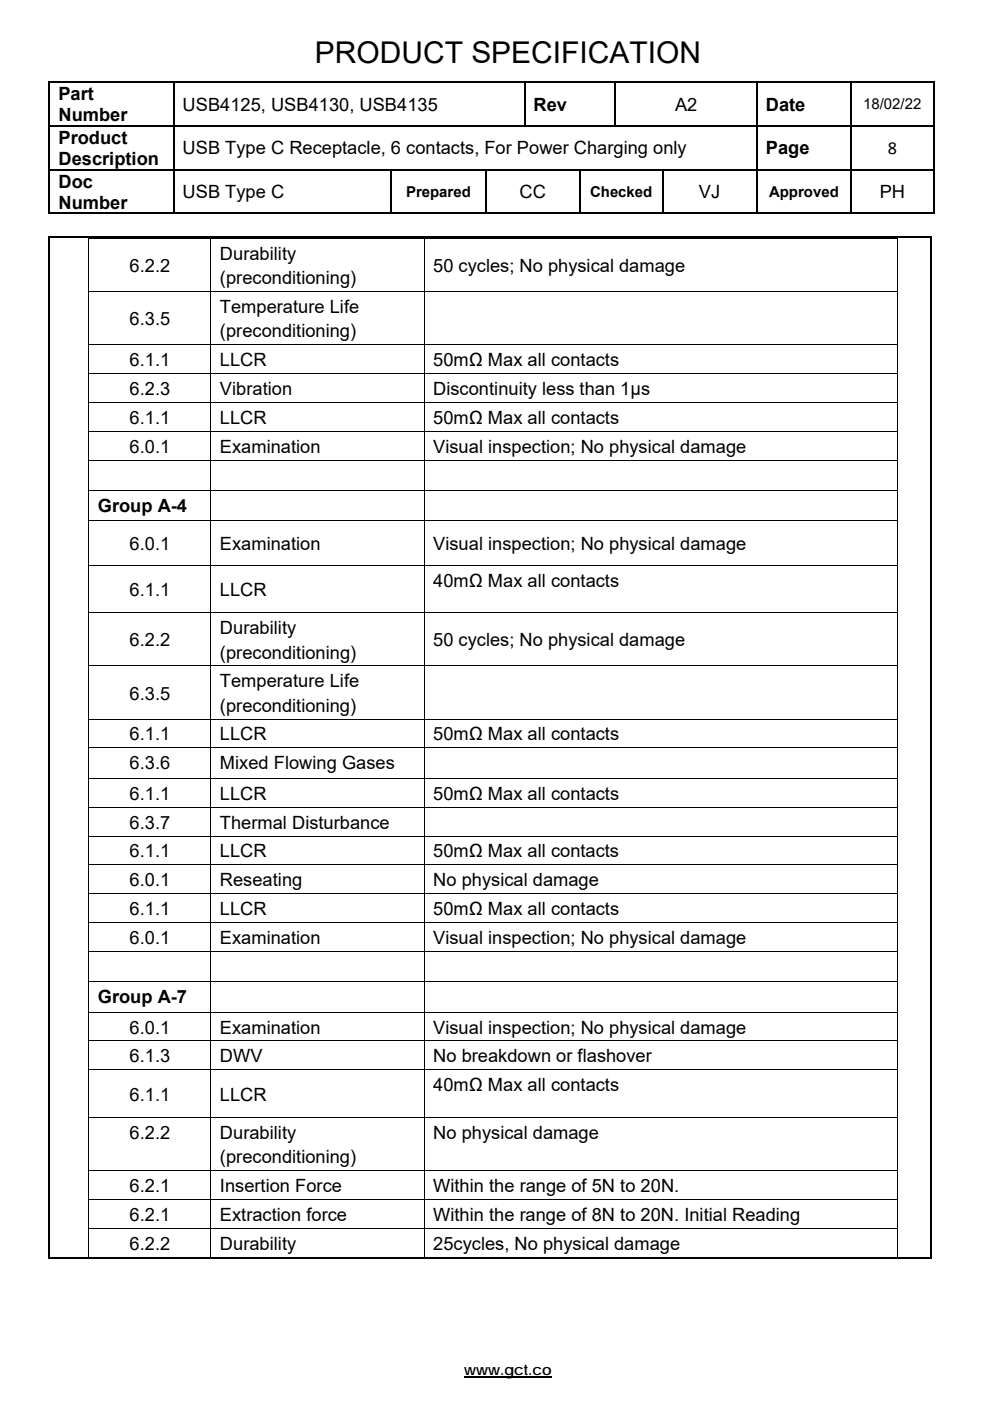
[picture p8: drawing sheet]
<svg xmlns="http://www.w3.org/2000/svg" width="210mm" height="297mm" viewBox="0 0 210 297" stroke-linecap="round" stroke-linejoin="round" font-family="sans-serif">
<defs><g id="words">
<text font-size="6.3" x="66.8" y="13.4">PRODUCT SPECIFICATION</text>
<g font-size="3.9">
<text x="12.4" y="21.2">Part</text>
<text x="38.7" y="23.5">USB4125, USB4130, USB4135</text>
<text x="113.2" y="23.5">Rev</text>
<text x="143.2" y="23.5">A2</text>
<text x="162.4" y="23.5">Date</text>
<text x="12.4" y="25.7">Number</text>
<text x="12.4" y="30.5">Product</text>
<text x="12.4" y="35">Description</text>
<text x="38.7" y="32.7">USB Type C Receptacle, 6 contacts, For Power Charging only</text>
<text x="162.4" y="32.7">Page</text>
<text x="188.3" y="32.7">8</text>
<text x="12.4" y="39.8">Doc</text>
<text x="12.4" y="44.2">Number</text>
<text x="38.7" y="42">USB Type C</text>
<text x="110.2" y="42">CC</text>
<text x="148.3" y="42">VJ</text>
<text x="186.6" y="42">PH</text>
<text x="27.5" y="57.7">6.2.2</text>
<text x="46.7" y="55.1">Durability</text>
<text x="91.9" y="57.7">50 cycles; No physical damage</text>
<text x="46.7" y="60.3">(preconditioning)</text>
<text x="27.5" y="69">6.3.5</text>
<text x="46.7" y="66.4">Temperature Life</text>
<text x="46.7" y="71.5">(preconditioning)</text>
<text x="27.5" y="77.6">6.1.1</text>
<text x="46.7" y="77.6">LLCR</text>
<text x="91.9" y="77.6">50mΩ Max all contacts</text>
<text x="27.5" y="83.8">6.2.3</text>
<text x="46.7" y="83.8">Vibration</text>
<text x="91.9" y="83.8">Discontinuity less than 1µs</text>
<text x="27.5" y="89.9">6.1.1</text>
<text x="46.7" y="89.9">LLCR</text>
<text x="91.9" y="89.9">50mΩ Max all contacts</text>
<text x="27.5" y="96">6.0.1</text>
<text x="46.7" y="96">Examination</text>
<text x="91.9" y="96">Visual inspection; No physical damage</text>
<text x="20.7" y="108.5">Group A-4</text>
<text x="27.5" y="116.6">6.0.1</text>
<text x="46.7" y="116.6">Examination</text>
<text x="91.9" y="116.6">Visual inspection; No physical damage</text>
<text x="91.9" y="124.4">40mΩ Max all contacts</text>
<text x="27.5" y="126.4">6.1.1</text>
<text x="46.7" y="126.4">LLCR</text>
<text x="27.5" y="137.1">6.2.2</text>
<text x="46.7" y="134.5">Durability</text>
<text x="91.9" y="137.1">50 cycles; No physical damage</text>
<text x="46.7" y="139.6">(preconditioning)</text>
<text x="27.5" y="148.3">6.3.5</text>
<text x="46.7" y="145.8">Temperature Life</text>
<text x="46.7" y="150.9">(preconditioning)</text>
<text x="27.5" y="157">6.1.1</text>
<text x="46.7" y="157">LLCR</text>
<text x="91.9" y="157">50mΩ Max all contacts</text>
<text x="27.5" y="163.1">6.3.6</text>
<text x="46.7" y="163.1">Mixed Flowing Gases</text>
<text x="27.5" y="169.5">6.1.1</text>
<text x="46.7" y="169.5">LLCR</text>
<text x="91.9" y="169.5">50mΩ Max all contacts</text>
<text x="27.5" y="175.7">6.3.7</text>
<text x="46.7" y="175.7">Thermal Disturbance</text>
<text x="27.5" y="181.8">6.1.1</text>
<text x="46.7" y="181.8">LLCR</text>
<text x="91.9" y="181.8">50mΩ Max all contacts</text>
<text x="27.5" y="187.9">6.0.1</text>
<text x="46.7" y="187.9">Reseating</text>
<text x="91.9" y="187.9">No physical damage</text>
<text x="27.5" y="194">6.1.1</text>
<text x="46.7" y="194">LLCR</text>
<text x="91.9" y="194">50mΩ Max all contacts</text>
<text x="27.5" y="200.2">6.0.1</text>
<text x="46.7" y="200.2">Examination</text>
<text x="91.9" y="200.2">Visual inspection; No physical damage</text>
<text x="20.7" y="212.7">Group A-7</text>
<text x="27.5" y="219.1">6.0.1</text>
<text x="46.7" y="219.1">Examination</text>
<text x="91.9" y="219.1">Visual inspection; No physical damage</text>
<text x="27.5" y="225.3">6.1.3</text>
<text x="46.7" y="225.3">DWV</text>
<text x="91.9" y="225.3">No breakdown or flashover</text>
<text x="27.5" y="233.4">6.1.1</text>
<text x="46.7" y="233.4">LLCR</text>
<text x="91.9" y="231.4">40mΩ Max all contacts</text>
<text x="27.5" y="241.5">6.2.2</text>
<text x="46.7" y="241.5">Durability</text>
<text x="91.9" y="241.5">No physical damage</text>
<text x="46.7" y="246.6">(preconditioning)</text>
<text x="27.5" y="252.7">6.2.1</text>
<text x="46.7" y="252.7">Insertion Force</text>
<text x="91.9" y="252.7">Within the range of 5N to 20N.</text>
<text x="27.5" y="258.8">6.2.1</text>
<text x="46.7" y="258.8">Extraction force</text>
<text x="91.9" y="258.8">Within the range of 8N to 20N. Initial Reading</text>
<text x="27.5" y="265">6.2.2</text>
<text x="46.7" y="265">Durability</text>
<text x="91.9" y="265">25cycles, No physical damage</text>
</g>
<g font-size="3.2">
<text x="183.1" y="23.2">18/02/22</text>
<text x="86.1" y="41.7">Prepared</text>
<text x="125.2" y="41.7">Checked</text>
<text x="163.1" y="41.7">Approved</text>
<text x="98.5" y="291.5">www.gct.co</text>
</g>
</g></defs>
<g fill="#000">
<path d="M10.3 17.2h.4v.4h-.4zM36.7 17.2h.3v.4h-.3zM111.1 17.2h.3v.4h-.3zM130.4 17.2h.3v.4h-.3zM160.4 17.2h.3v.4h-.3zM180.4 17.2h.3v.4h-.3zM197.9 17.2h.3v.4h-.3zM10.3 26.5h.4v.4h-.4zM10.3 35.8h.4v.4h-.4zM36.7 26.5h.3v.4h-.3zM36.7 35.8h.3v.4h-.3zM82.8 35.8h.4v.4h-.4z"/>
<path d="M102.8 35.8h.4v.4h-.4zM122.9 35.8h.3v.4h-.3zM140.4 35.8h.3v.4h-.3zM160.4 26.5h.3v.4h-.3zM160.4 35.8h.3v.4h-.3zM180.4 26.5h.3v.4h-.3zM180.4 35.8h.3v.4h-.3zM197.9 26.5h.3v.4h-.3zM197.9 35.8h.3v.4h-.3zM10.3 50.1h.4v.4h-.4zM18.8 50.5h.1v1h-.1zM44.7 50.5h.1v1h-.1z"/>
<path d="M89.9 50.5h.2v1h-.2zM190.2 50.5h.2v1h-.2zM190.2 50.5h.2v.2h-.2zM197.3 50.1h.3v.4h-.3zM197.9 45.1h.3v.3h-.3zM18.8 61.8h.1v1h-.1zM18.8 73h.1v1h-.1zM44.7 61.8h.1v1h-.1zM44.7 73h.1v1h-.1zM89.9 61.8h.2v1h-.2zM89.9 73h.2v1h-.2zM190.2 61.8h.2v1h-.2z"/>
<path d="M190.2 73h.2v1h-.2zM18.8 79.1h.1v1h-.1zM18.8 85.2h.1v1h-.1zM18.8 91.4h.1v1h-.1zM18.8 97.5h.1v1h-.1zM44.7 79.1h.1v1h-.1zM44.7 85.2h.1v1h-.1zM44.7 91.4h.1v1h-.1zM44.7 97.5h.1v1h-.1zM89.9 79.1h.2v1h-.2zM89.9 85.2h.2v1h-.2zM89.9 91.4h.2v1h-.2z"/>
<path d="M89.9 97.5h.2v1h-.2zM190.2 79.1h.2v1h-.2zM190.2 85.2h.2v1h-.2zM190.2 91.4h.2v1h-.2zM190.2 97.5h.2v1h-.2zM18.8 103.9h.1v1h-.1zM18.8 110.4h.1v1h-.1zM44.7 103.9h.1v1h-.1zM44.7 110.4h.1v1h-.1zM89.9 103.9h.2v1h-.2zM89.9 110.4h.2v1h-.2zM190.2 103.9h.2v1h-.2z"/>
<path d="M190.2 110.4h.2v1h-.2zM18.8 119.8h.1v1h-.1zM18.8 129.9h.1v1h-.1zM44.7 119.8h.1v1h-.1zM44.7 129.9h.1v1h-.1zM89.9 119.8h.2v1h-.2zM89.9 129.9h.2v1h-.2zM190.2 119.8h.2v1h-.2zM190.2 129.9h.2v1h-.2zM18.8 141.1h.1v1h-.1zM18.8 152.4h.1v1h-.1zM18.8 158.5h.1v1h-.1z"/>
<path d="M44.7 141.1h.1v1h-.1zM44.7 152.4h.1v1h-.1zM44.7 158.5h.1v1h-.1zM89.9 141.1h.2v1h-.2zM89.9 152.4h.2v1h-.2zM89.9 158.5h.2v1h-.2zM190.2 141.1h.2v1h-.2zM190.2 152.4h.2v1h-.2zM190.2 158.5h.2v1h-.2zM18.8 164.9h.1v1h-.1zM18.8 171h.1v1h-.1zM18.8 177.2h.1v1h-.1z"/>
<path d="M44.7 164.9h.1v1h-.1zM44.7 171h.1v1h-.1zM44.7 177.2h.1v1h-.1zM89.9 164.9h.2v1h-.2zM89.9 171h.2v1h-.2zM89.9 177.2h.2v1h-.2zM190.2 164.9h.2v1h-.2zM190.2 171h.2v1h-.2zM190.2 177.2h.2v1h-.2zM18.8 183.3h.1v1h-.1zM18.8 189.4h.1v1h-.1zM18.8 195.5h.1v1h-.1z"/>
<path d="M44.7 183.3h.1v1h-.1zM44.7 189.4h.1v1h-.1zM44.7 195.5h.1v1h-.1zM89.9 183.3h.2v1h-.2zM89.9 189.4h.2v1h-.2zM89.9 195.5h.2v1h-.2zM190.2 183.3h.2v1h-.2zM190.2 189.4h.2v1h-.2zM190.2 195.5h.2v1h-.2zM18.8 201.6h.1v1h-.1zM18.8 208.1h.1v1h-.1zM18.8 214.5h.1v1h-.1z"/>
<path d="M44.7 201.6h.1v1h-.1zM44.7 208.1h.1v1h-.1zM44.7 214.5h.1v1h-.1zM89.9 201.6h.2v1h-.2zM89.9 208.1h.2v1h-.2zM89.9 214.5h.2v1h-.2zM190.2 201.6h.2v1h-.2zM190.2 208.1h.2v1h-.2zM190.2 214.5h.2v1h-.2zM18.8 220.6h.1v1h-.1zM18.8 226.8h.1v1h-.1zM18.8 236.8h.1v1h-.1z"/>
<path d="M44.7 220.6h.1v1h-.1zM44.7 226.8h.1v1h-.1zM44.7 236.8h.1v1h-.1zM89.9 220.6h.2v1h-.2zM89.9 226.8h.2v1h-.2zM89.9 236.8h.2v1h-.2zM190.2 220.6h.2v1h-.2zM190.2 226.8h.2v1h-.2zM190.2 236.8h.2v1h-.2zM18.8 248.1h.1v1h-.1zM18.8 254.2h.1v1h-.1zM44.7 248.1h.1v1h-.1z"/>
<path d="M44.7 254.2h.1v1h-.1zM89.9 248.1h.2v1h-.2zM89.9 254.2h.2v1h-.2zM190.2 248.1h.2v1h-.2zM190.2 254.2h.2v1h-.2zM18.8 260.3h.1v1h-.1zM44.7 260.3h.1v1h-.1zM89.9 260.3h.2v1h-.2zM190.2 260.3h.2v1h-.2zM190.2 266.4h.2v.2h-.2zM197.3 266.6h.3v.4h-.3z"/>
</g>
<g fill="none" stroke="#000" stroke-width=".34">
<path d="M10.3 17.4h26.4M10.5 17.6v8.9M36.8 17.6v8.9M37 17.4h74.1M111.3 17.6v8.9M111.4 17.4h19M130.5 17.6v8.9M130.7 17.4h29.7M160.5 17.6v8.9M160.7 17.4h19.7M180.5 17.6v8.9M180.7 17.4h17.2"/>
<path d="M198 17.6v8.9M10.5 26.9v8.9M10.5 36.2v9.2M10.7 26.7h26M10.7 36h26M36.8 26.9v8.9M36.8 36.2v9.2M37 36h45.8M83 36.2v9.2M83.2 36h19.6M103 36.2v9.2M103.2 36h19.7"/>
<path d="M123 36.2v9.2M123.2 36h17.2M140.5 36.2v9.2M140.7 36h19.7M160.4 26.7h-123.4M160.5 26.9v8.9M160.5 36.2v9.2M160.7 26.7h19.7M160.7 36h19.7M180.5 26.9v8.9M180.5 36.2v9.2M180.7 26.7h17.2"/>
<path d="M180.7 36h17.2M198 26.9v8.9M198 36.2v9.2M10.3 45.3h26.4M10.3 50.3h187M10.5 50.5v216.5M37 45.3h45.8M83.2 45.3h19.6M103.2 45.3h19.7M123.2 45.3h17.2M140.7 45.3h19.7M160.7 45.3h19.7"/>
<path d="M180.7 45.3h17.2M197.5 50.5v216.5M10.3 266.8h187"/>
</g>
<path d="M98.5 292h18.5" fill="none" stroke="#000" stroke-width=".28"/>
<g fill="none" stroke="#000" stroke-width=".21">
<path d="M18.8 50.6h25.9M18.8 51.5v10.3M44.7 51.5v10.3M44.8 50.6h45.1M90 51.5v10.3M90.1 50.6h100.1M190.3 51.5v10.3M18.8 62.8v10.2M18.8 74v5.1M18.9 61.8h25.8M18.9 73.1h25.8M18.9 79.2h25.8"/>
<path d="M44.7 62.8v10.2M44.7 74v5.1M44.8 61.8h45.1M44.8 73.1h45.1M44.8 79.2h45.1M90 62.8v10.2M90 74v5.1M90.1 61.8h100.1M90.1 73.1h100.1M90.1 79.2h100.1M190.3 62.8v10.2M190.3 74v5.1"/>
<path d="M18.8 80.1v5.1M18.8 86.2v5.2M18.8 92.4v5.1M18.8 98.5v5.4M18.9 85.3h25.8M18.9 91.5h25.8M18.9 97.6h25.8M44.7 80.1v5.1M44.7 86.2v5.2M44.7 92.4v5.1M44.7 98.5v5.4M44.8 85.3h45.1"/>
<path d="M44.8 91.5h45.1M44.8 97.6h45.1M90 80.1v5.1M90 86.2v5.2M90 92.4v5.1M90 98.5v5.4M90.1 85.3h100.1M90.1 91.5h100.1M90.1 97.6h100.1M190.3 80.1v5.1M190.3 86.2v5.2M190.3 92.4v5.1"/>
<path d="M190.3 98.5v5.4M18.8 104.9v5.5M18.8 111.4v8.4M18.9 104h25.8M18.9 110.4h25.8M18.9 119.9h25.8M44.7 104.9v5.5M44.7 111.4v8.4M44.8 104h45.1M44.8 110.4h45.1M44.8 119.9h45.1M90 104.9v5.5"/>
<path d="M90 111.4v8.4M90.1 104h100.1M90.1 110.4h100.1M90.1 119.9h100.1M190.3 104.9v5.5M190.3 111.4v8.4M18.8 120.8v9.1M18.8 130.9v10.2M18.9 129.9h25.8M44.7 120.8v9.1M44.7 130.9v10.2M44.8 129.9h45.1"/>
<path d="M90 120.8v9.1M90 130.9v10.2M90.1 129.9h100.1M190.3 120.8v9.1M190.3 130.9v10.2M18.8 142.1v10.3M18.8 153.4v5.1M18.8 159.5v5.4M18.9 141.2h25.8M18.9 152.4h25.8M18.9 158.6h25.8M44.7 142.1v10.3"/>
<path d="M44.7 153.4v5.1M44.7 159.5v5.4M44.8 141.2h45.1M44.8 152.4h45.1M44.8 158.6h45.1M90 142.1v10.3M90 153.4v5.1M90 159.5v5.4M90.1 141.2h100.1M90.1 152.4h100.1M90.1 158.6h100.1M190.3 142.1v10.3"/>
<path d="M190.3 153.4v5.1M190.3 159.5v5.4M18.8 165.9v5.1M18.8 172v5.2M18.8 178.2v5.1M18.9 165h25.8M18.9 171.1h25.8M18.9 177.2h25.8M44.7 165.9v5.1M44.7 172v5.2M44.7 178.2v5.1M44.8 165h45.1"/>
<path d="M44.8 171.1h45.1M44.8 177.2h45.1M90 165.9v5.1M90 172v5.2M90 178.2v5.1M90.1 165h100.1M90.1 171.1h100.1M90.1 177.2h100.1M190.3 165.9v5.1M190.3 172v5.2M190.3 178.2v5.1M18.8 184.3v5.1"/>
<path d="M18.8 190.4v5.1M18.8 196.5v5.1M18.9 183.4h25.8M18.9 189.5h25.8M18.9 195.6h25.8M44.7 184.3v5.1M44.7 190.4v5.1M44.7 196.5v5.1M44.8 183.4h45.1M44.8 189.5h45.1M44.8 195.6h45.1M90 184.3v5.1"/>
<path d="M90 190.4v5.1M90 196.5v5.1M90.1 183.4h100.1M90.1 189.5h100.1M90.1 195.6h100.1M190.3 184.3v5.1M190.3 190.4v5.1M190.3 196.5v5.1M18.8 202.6v5.5M18.8 209.1v5.4M18.8 215.5v5.1M18.9 201.7h25.8"/>
<path d="M18.9 208.2h25.8M18.9 214.6h25.8M44.7 202.6v5.5M44.7 209.1v5.4M44.7 215.5v5.1M44.8 201.7h45.1M44.8 208.2h45.1M44.8 214.6h45.1M90 202.6v5.5M90 209.1v5.4M90 215.5v5.1M90.1 201.7h100.1"/>
<path d="M90.1 208.2h100.1M90.1 214.6h100.1M190.3 202.6v5.5M190.3 209.1v5.4M190.3 215.5v5.1M18.8 221.6v5.2M18.8 227.8v9M18.8 237.8v10.3M18.9 220.7h25.8M18.9 226.8h25.8M18.9 236.9h25.8M44.7 221.6v5.2"/>
<path d="M44.7 227.8v9M44.7 237.8v10.3M44.8 220.7h45.1M44.8 226.8h45.1M44.8 236.9h45.1M90 221.6v5.2M90 227.8v9M90 237.8v10.3M90.1 220.7h100.1M90.1 226.8h100.1M90.1 236.9h100.1M190.3 221.6v5.2"/>
<path d="M190.3 227.8v9M190.3 237.8v10.3M18.8 249.1v5.1M18.8 255.2v5.1M18.9 248.2h25.8M18.9 254.3h25.8M44.7 249.1v5.1M44.7 255.2v5.1M44.8 248.2h45.1M44.8 254.3h45.1M90 249.1v5.1M90 255.2v5.1"/>
<path d="M90.1 248.2h100.1M90.1 254.3h100.1M190.3 249.1v5.1M190.3 255.2v5.1M18.8 266.5h25.9M18.8 261.3v5.3M18.9 260.4h25.8M44.7 261.3v5.3M44.8 260.4h45.1M44.8 266.5h45.1M90 261.3v5.3M90.1 260.4h100.1"/>
<path d="M90.1 266.5h100.1M190.3 261.3v5.3"/>
</g>
<use href="#words"/>
</svg>
